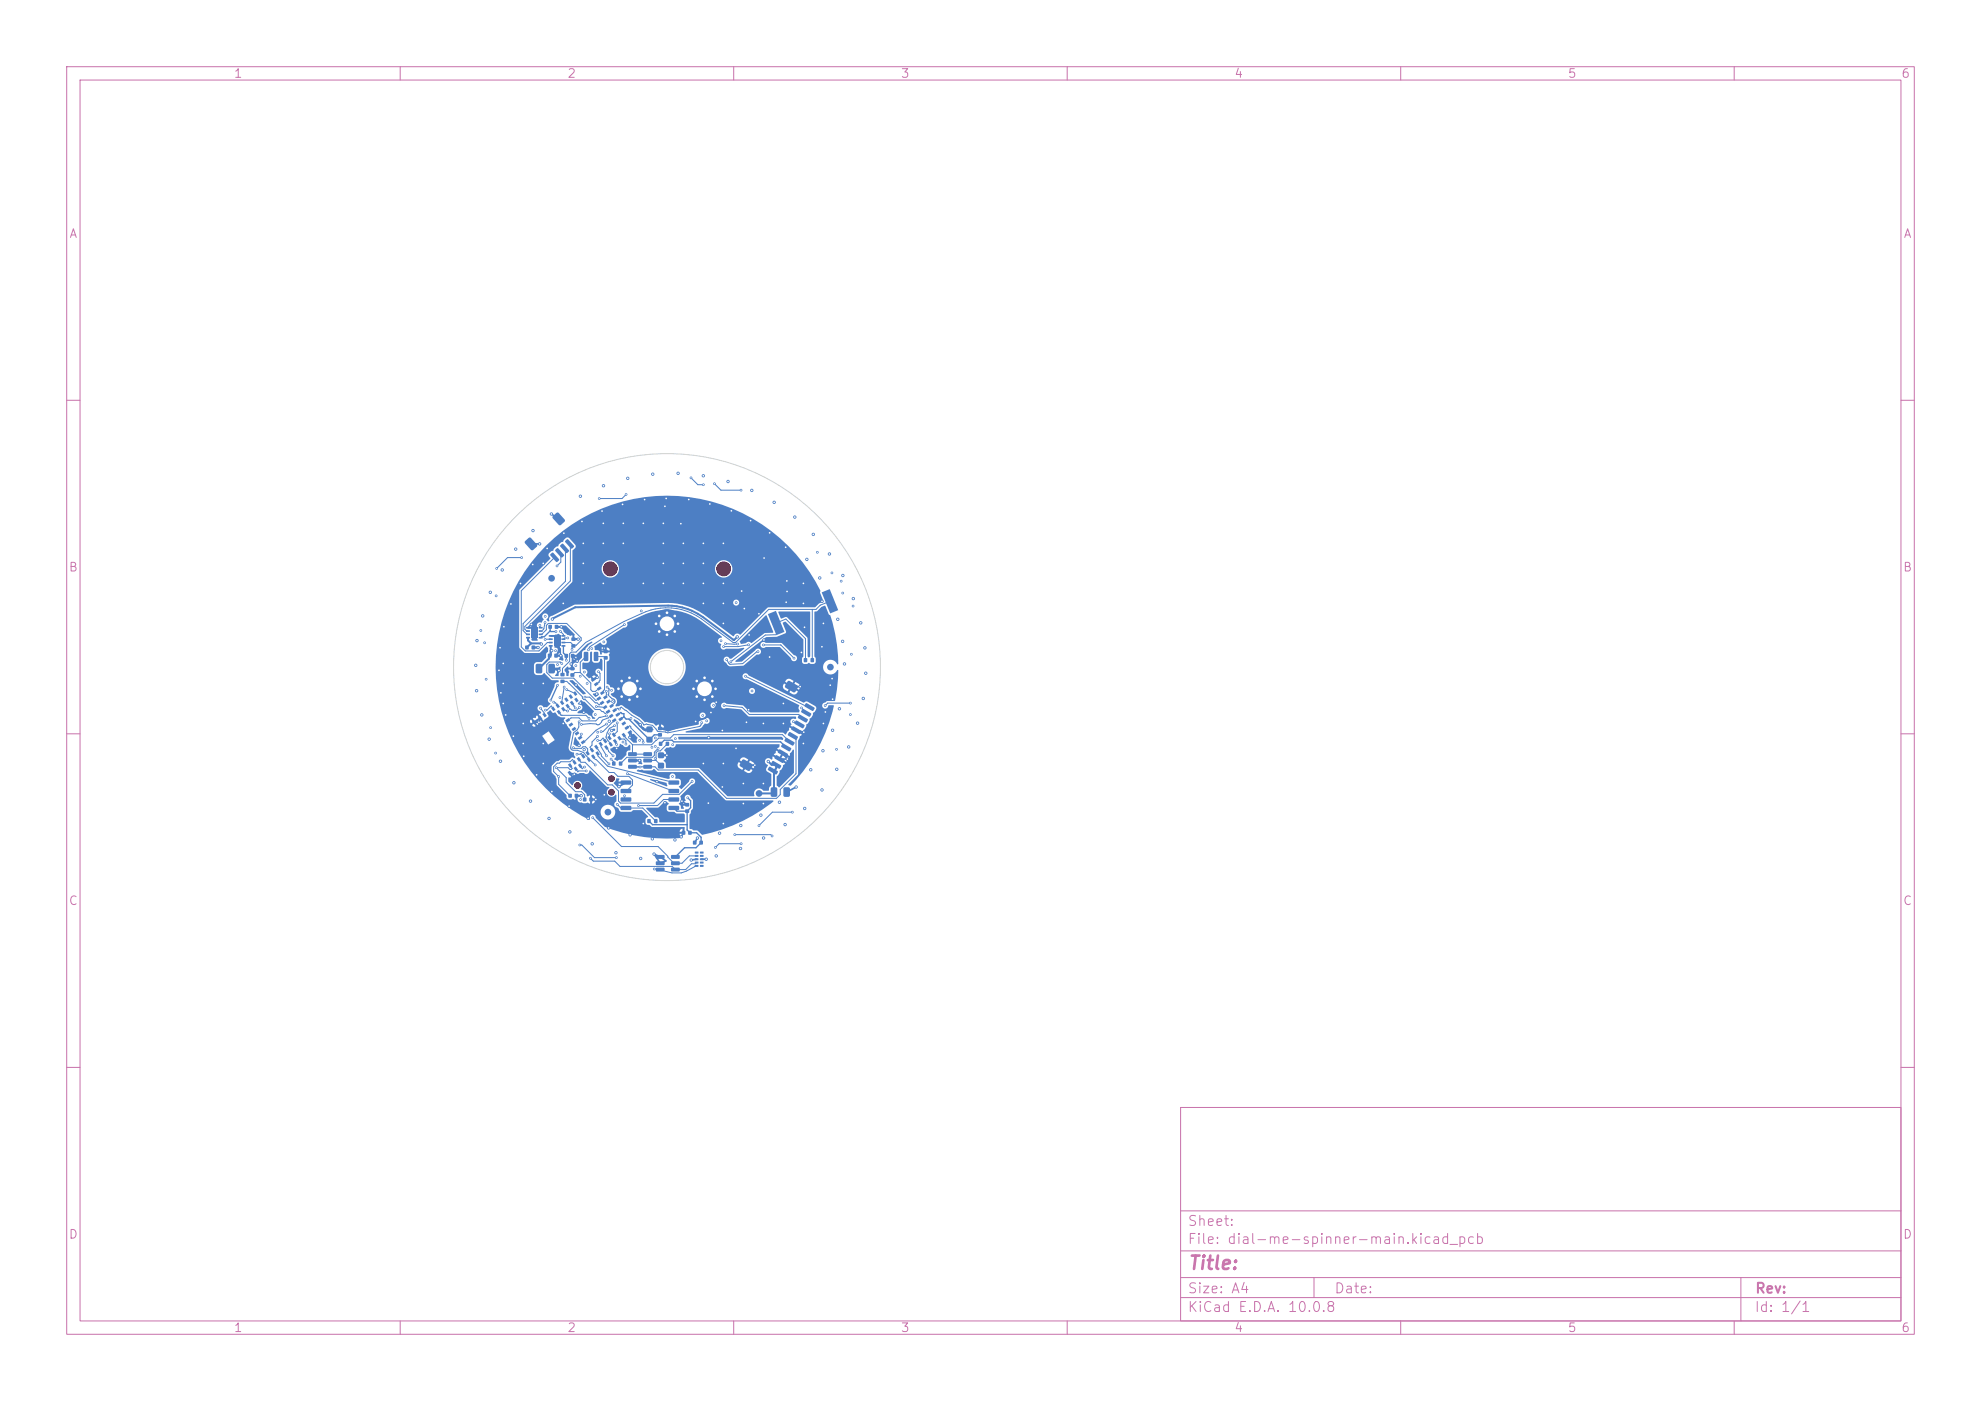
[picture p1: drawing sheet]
<svg xmlns="http://www.w3.org/2000/svg" width="297mm" height="210mm" viewBox="0 0 297 210" stroke-linecap="round" stroke-linejoin="round" font-family="sans-serif">
<defs><g id="words">
<text font-size="2" fill="#c872ab" x="178" y="190.8">Title:</text>
<g font-size="1.5" fill="#c872ab">
<text x="178" y="184.1">Sheet:</text>
<text x="178" y="186.8">File: dial-me-spinner-main.kicad_pcb</text>
<text x="178" y="197">KiCad E.D.A. 10.0.8</text>
<text x="178" y="194.2">Size: A4</text>
<text x="200" y="194.2">Date:</text>
<text x="263" y="197">Id: 1/1</text>
<text x="263" y="194.2">Rev:</text>
</g>
<g font-size="1.3" fill="#c872ab">
<text x="35" y="12">1</text>
<text x="85" y="12">2</text>
<text x="135" y="12">3</text>
<text x="185" y="12">4</text>
<text x="235" y="12">5</text>
<text x="285" y="12">6</text>
<text x="10.3" y="36">A</text>
<text x="285.3" y="36">A</text>
<text x="10.2" y="86">B</text>
<text x="285.2" y="86">B</text>
<text x="10.2" y="136">C</text>
<text x="285.2" y="136">C</text>
<text x="10.2" y="186">D</text>
<text x="285.2" y="186">D</text>
<text x="35" y="200">1</text>
<text x="85" y="200">2</text>
<text x="135" y="200">3</text>
<text x="185" y="200">4</text>
<text x="235" y="200">5</text>
<text x="285" y="200">6</text>
</g>
</g></defs>
<g fill="none" stroke="#c872ab" stroke-width=".15">
<path d="M10 10h277v190h-277zM12 12h273v186h-273zM60 10v2M110 10v2M160 10v2M210 10v2M260 10v2M10 60h2M285 60h2M10 110h2M285 110h2M10 160h2"/>
<path d="M177 166h108v32h-108zM285 160h2M60 198v2M110 198v2M160 198v2M177 194.5h108M177 191.5h108M177 187.5h108M177 181.5h108M197 191.5v3M210 198v2M260 198v2"/>
<path d="M261 191.5v6.5"/>
</g>
<g fill="#4d7fc4">
<path d="M97 110.5h.8v.8h-.8z"/>
<path d="M97 108.9h.8v.8h-.8z"/>
<path d="M82.2 93.7h.5v.5h-.5z"/>
<path d="M83.2 93.7h.5v.5h-.5z"/>
<path d="M94.2 114.7h1.2l.1 .5h-.2h-1l-.1-.1z"/>
<path d="M94.2 113.7h1.2l.1 .5-.2 .1h-1l-.1-.2z"/>
<path d="M94.2 112.8h1.2l.1 .5h-.2h-1l-.1-.1z"/>
<path d="M96.5 112.8h1.2l.1 .5h-.2h-1.1l-.1-.1z"/>
<path d="M96.5 113.7h1.2l.1 .5-.2 .1h-1.1l-.1-.2z"/>
<path d="M96.5 114.7h1.2l.1 .5h-.2h-1.1l-.1-.1z"/>
<path d="M84.7 98h.4v.6h-.4z"/>
<path d="M85.6 98h.5v.6h-.5z"/>
<path d="M103.9 126h.5v.6h-.5z"/>
<path d="M104.9 126h.5v.6h-.5z"/>
<path d="M98.7 114.4h.8v.8h-.8z"/>
<path d="M98.7 112.8h.8v.8h-.8z"/>
<path d="M78.8 96.8h.4v.5h-.4z"/>
<path d="M79.7 96.8h.5v.5h-.5z"/>
<path d="M78.9 95.5h.5l.1 .2h-.6z"/>
<path d="M78.9 95h.5l.1 .2h-.6z"/>
<path d="M78.9 94.5h.5l.1 .2h-.6z"/>
<path d="M78.9 94h.5l.1 .2h-.6z"/>
<path d="M80.8 94h.5l.1 .2h-.6z"/>
<path d="M80.8 94.5h.5l.1 .2h-.6z"/>
<path d="M80.8 95h.5l.1 .2h-.6z"/>
<path d="M80.8 95.5h.5l.1 .2h-.6z"/>
<path d="M79.7 94h.9v1.6h-.9z"/>
<path d="M98.4 130.1h1.2v.5l-.1 .1-1.1-.1-.1-.1z"/>
<path d="M98.4 129.1h1.2v.5l-.1 .1h-1.1l-.1-.1z"/>
<path d="M98.4 128.2h1.2v.5l-.1 .1-1.1-.1-.1-.1z"/>
<path d="M100.6 128.2h1.2l.1 .5-.1 .1-1.1-.1-.1-.1z"/>
<path d="M100.6 129.1h1.2l.1 .5-.1 .1h-1.1l-.1-.1z"/>
<path d="M100.6 130.1h1.2l.1 .5-.1 .1-1.1-.1-.1-.1z"/>
<path d="M93.1 120.8h1.5v.5l-.1 .1h-1.4l-.1-.1z"/>
<path d="M93.1 119.6l1.5-.1v.6l-.1 .1h-1.4l-.1-.2z"/>
<path d="M93.1 118.3h1.5v.5l-.1 .1h-1.4l-.1-.2z"/>
<path d="M93.1 117h1.5v.5l-.1 .1h-1.4l-.1-.1z"/>
<path d="M100.3 117h1.4l.1 .5-.1 .1h-1.4l-.1-.1z"/>
<path d="M100.3 118.3h1.4l.1 .5-.1 .1h-1.4l-.1-.2z"/>
<path d="M100.3 119.6l1.4-.1 .1 .6-.1 .1h-1.4l-.1-.2z"/>
<path d="M100.3 120.8h1.4l.1 .5-.1 .1h-1.4l-.1-.1z"/>
<path d="M104.2 129.7h.5v.2h-.5z"/>
<path d="M104.2 129.2h.5v.2h-.5z"/>
<path d="M104.2 128.7h.5v.2h-.5z"/>
<path d="M104.2 128.2h.5v.2h-.5z"/>
<path d="M104.2 127.7h.5v.2h-.5z"/>
<path d="M105 127.7h.4l.1 .2h-.5z"/>
<path d="M105 128.2h.4l.1 .2h-.5z"/>
<path d="M105 128.7h.4l.1 .2h-.5z"/>
<path d="M105 129.2h.4l.1 .2h-.5z"/>
<path d="M105 129.7h.4l.1 .2h-.5z"/>
<path d="M84.1 101.9h.5v.5h-.5z"/>
<path d="M84.1 100.9h.5v.4h-.5z"/>
<path d="M80.4 99.6l.7-.1 .2 .1v1.1l-.1 .2h-.6l-.3-.1z"/>
<path d="M82.3 99.6l.7-.1 .2 .1v1.1l-.1 .2h-.6l-.3-.1z"/>
<path d="M85.2 119h.5v.6h-.5z"/>
<path d="M86.2 119h.5v.6h-.5z"/>
<path d="M115.1 92.1l1.2-.5 1.3 3.1-1.2 .5z"/>
<path d="M123.2 88.8l1.2-.5 1.3 3.2-1.2 .4z"/>
<path d="M87.6 97.8l.4-.1 .2 .1v1.1l-.1 .2h-.4l-.2-.1z"/>
<path d="M89.1 97.8l.4-.1 .2 .1v1.1l-.1 .2h-.4l-.2-.1z"/>
<path d="M120.5 98.7h.5v.5h-.5z"/>
<path d="M121.6 98.7h.4v.5h-.4z"/>
<path d="M102.8 121.4h.5v.4h-.5z"/>
<path d="M102.8 120.4h.5v.5h-.5z"/>
<path d="M91.8 114.2h.5v.5h-.5z"/>
<path d="M92.8 114.2h.5v.5h-.5z"/>
<path d="M82.5 83.1l.4-.3 .9 1v.2l-.4 .2-.9-.9z"/>
<path d="M83.3 82.4l.4-.2 .8 .9 .1 .2-.5 .3-.8-1z"/>
<path d="M84 81.7l.4-.2 .9 1v.1l-.4 .3-.9-1z"/>
<path d="M84.8 81.1l.3-.3 .9 1 .1 .2-.5 .2-.9-.9z"/>
<path d="M78.7 81.1l.6-.5h.2l1 1v.3l-.6 .5-.2 .1-1-1.1z"/>
<path d="M82.9 77.3l.5-.4 .3-.1 .9 1.1 .1 .2-.6 .6h-.3l-.9-1z"/>
<path d="M82.3 96.7h.5l.1 .2h-.6z"/>
<path d="M82.3 96.2h.5l.1 .2h-.6z"/>
<path d="M82.3 95.7h.5l.1 .2h-.6z"/>
<path d="M82.3 95.2h.5l.1 .2h-.6z"/>
<path d="M84.2 95.2h.5l.1 .2h-.6z"/>
<path d="M84.2 95.7h.5l.1 .2h-.6z"/>
<path d="M84.2 96.2h.5l.1 .2h-.6z"/>
<path d="M84.2 96.7h.5l.1 .2h-.6z"/>
<path d="M83.1 95.3h.9v1.6h-.9z"/>
<path d="M82.2 98h.4v.6h-.4z"/>
<path d="M83.1 98h.5v.6h-.5z"/>
<path d="M85.7 96.6h.5v.5h-.5z"/>
<path d="M85.7 95.6h.5v.4h-.5z"/>
<path d="M85.5 100.9h.6v.5h-.6z"/>
<path d="M85.5 100h.6v.5h-.6z"/>
<path d="M115.6 118.1l.7-.1 .2 .2v1l-.1 .2-.6 .1-.2-.2z"/>
<path d="M117.5 118.1l.7-.1 .2 .2v1l-.1 .2-.6 .1-.2-.2z"/>
<path d="M98.7 109.9h.5v.5h-.5z"/>
<path d="M98.7 109h.5v.4h-.5z"/>
<path d="M97.1 122.8h.4v.6h-.4z"/>
<path d="M98.1 122.8h.4v.6h-.4z"/>
<path d="M102.2 124.6h.5v.5h-.5z"/>
<path d="M103.2 124.6h.5v.5h-.5z"/>
<path d="M98.8 111.2h.5v.6h-.5z"/>
<path d="M99.8 111.2h.5v.6h-.5z"/>
<path d="M87.4 119.6h.5v.5h-.5z"/>
<path d="M88.4 119.6h.5v.5h-.5z"/>
<path d="M79.8 108.1l.3-.2 .3 .5-.3 .2z"/>
<path d="M80.7 107.5l.3-.2 .3 .5-.3 .2z"/>
<path d="M81.3 107l.3-.2 .4 .5-.3 .2z"/>
<path d="M82.6 106.1l.3-.2 .4 .5-.3 .2z"/>
<path d="M83.5 106.6l.3-.2 .3 .5-.3 .2z"/>
<path d="M83.3 105.7l.3-.3 .3 .5-.3 .3z"/>
<path d="M84.1 106.2l.3-.3 .4 .5-.3 .3z"/>
<path d="M83.9 105.2l.4-.2 .3 .5-.3 .2z"/>
<path d="M84.8 105.7l.3-.2 .3 .5-.3 .2z"/>
<path d="M84.6 104.7l.3-.2 .4 .5-.4 .2z"/>
<path d="M85.4 105.3l.4-.3 .3 .5-.3 .2z"/>
<path d="M85.2 104.3l.4-.2 .3 .5-.3 .2z"/>
<path d="M86.1 104.8l.3-.2 .4 .5-.4 .2z"/>
<path d="M85.9 103.8l.3-.2 .4 .5-.4 .2z"/>
<path d="M88.6 101.9l.5-.3 .2 .3-.5 .3z"/>
<path d="M89 102.6l.5-.4 .3 .3-.5 .4z"/>
<path d="M89.5 103.2l.5-.3 .2 .3-.5 .3z"/>
<path d="M89.9 103.9l.5-.4 .3 .3-.5 .4z"/>
<path d="M89.4 104.7l.5-.3 .3 .3-.5 .3z"/>
<path d="M90.4 104.5l.5-.3 .2 .3-.5 .3z"/>
<path d="M89.9 105.4l.5-.4 .2 .3-.5 .4z"/>
<path d="M90.9 105.2l.5-.4 .2 .4-.5 .3z"/>
<path d="M90.4 106l.5-.3 .2 .3-.5 .3z"/>
<path d="M91.3 105.8l.5-.3 .2 .3-.4 .4z"/>
<path d="M90.8 106.7l.5-.4 .2 .4-.5 .3z"/>
<path d="M91.8 106.5l.5-.4 .2 .4-.5 .3z"/>
<path d="M91.3 107.3l.5-.3 .2 .3-.5 .4z"/>
<path d="M92.2 107.1l.5-.3 .3 .3-.5 .4z"/>
<path d="M91.7 108l.5-.4 .3 .4-.5 .3z"/>
<path d="M92.7 107.8l.5-.3 .2 .3-.5 .3z"/>
<path d="M93.2 108.5l.5-.4 .2 .3-.5 .4z"/>
<path d="M93.6 109.1l.5-.3 .2 .3-.5 .3z"/>
<path d="M94.1 109.8l.5-.4 .2 .3-.5 .4z"/>
<path d="M93.2 110.1l.3-.3 .4 .5-.4 .3z"/>
<path d="M92.5 110.5l.4-.2 .3 .5-.3 .2z"/>
<path d="M91.7 110l.3-.2 .4 .5-.4 .2z"/>
<path d="M91.9 111l.3-.2 .4 .5-.4 .2z"/>
<path d="M91 110.5l.4-.2 .3 .4-.3 .3z"/>
<path d="M91.2 111.5l.4-.3 .3 .5-.3 .2z"/>
<path d="M90.4 110.9l.3-.2 .4 .5-.4 .2z"/>
<path d="M90.6 111.9l.3-.2 .3 .5-.3 .2z"/>
<path d="M89.7 111.4l.4-.2 .3 .5-.3 .2z"/>
<path d="M89.1 111.9l.3-.3 .3 .5-.3 .3z"/>
<path d="M89.3 112.8l.3-.2 .3 .5-.3 .2z"/>
<path d="M88.4 112.3l.3-.2 .4 .5-.3 .2z"/>
<path d="M88.6 113.3l.3-.2 .4 .4-.3 .3z"/>
<path d="M87.8 112.8l.3-.3 .3 .5-.3 .3z"/>
<path d="M88 113.7l.3-.2 .3 .5-.3 .2z"/>
<path d="M87.1 113.2l.3-.2 .4 .5-.3 .2z"/>
<path d="M86.5 113.7l.3-.2 .3 .5-.3 .2z"/>
<path d="M86.6 114.7l.4-.3 .3 .5-.3 .3z"/>
<path d="M85.8 114.2l.3-.3 .4 .5-.4 .2z"/>
<path d="M86 115.1l.3-.2 .4 .5-.4 .2z"/>
<path d="M85.1 114.6l.4-.2 .3 .5-.3 .2z"/>
<path d="M85.1 115.8l.3-.3 .4 .5-.4 .2z"/>
<path d="M84.8 108l.5-.4 .2 .4-.5 .3z"/>
<path d="M85.2 108.6l.5-.3 .3 .3-.5 .4z"/>
<path d="M85.7 109.3l.5-.4 .2 .4-.5 .3z"/>
<path d="M86.1 109.9l.5-.3 .3 .3-.5 .4z"/>
<path d="M86.6 110.6l.5-.3 .2 .3-.5 .3z"/>
<path d="M87.1 111.3l.5-.4 .2 .3-.5 .4z"/>
<path d="M115.3 115l.2-.1 1.1 .7-.2 .5h-.1l-1.2-.7z"/>
<path d="M115.8 114.1h.2l1.1 .6-.2 .5h-.1l-1.2-.6z"/>
<path d="M116.3 113.2h.2l1.1 .7-.2 .4-.1 .1-1.2-.7z"/>
<path d="M116.8 112.4l.2-.1 1.1 .7-.2 .5h-.1l-1.2-.7z"/>
<path d="M117.3 111.5h.2l1.1 .6-.2 .5h-.1l-1.2-.6z"/>
<path d="M117.8 110.6h.2l1.1 .7-.2 .4-.1 .1-1.2-.7z"/>
<path d="M118.3 109.8l.2-.1 1.1 .7-.2 .5h-.1l-1.2-.7z"/>
<path d="M118.8 108.9h.2l1.1 .6-.2 .5h-.1l-1.2-.6z"/>
<path d="M119.3 108h.2l1.1 .7-.2 .4-.1 .1-1.2-.7z"/>
<path d="M119.8 107.2l.2-.1 1.1 .7-.2 .5h-.1l-1.2-.7z"/>
<path d="M120.3 106.3h.2l1.1 .6-.2 .5h-.1l-1.2-.6z"/>
<path d="M120.8 105.4h.2l1.1 .7-.2 .4-.1 .1-1.2-.7z"/>
<path d="M111.3 113.9h.3l1.2 .7v.2l-.4 .7h-.3l-1.2-.7v-.2z"/>
<path d="M118.1 102.1h.3l1.2 .7v.3l-.4 .6-.3 .1-1.2-.7v-.3z"/>
<path d="M90.5 98.4h.6v.4h-.6z"/>
<path d="M90.5 97.4h.6v.5h-.6z"/>
<circle cx="104" cy="103.2" r=".35"/>
<circle cx="104.5" cy="102.1" r=".35"/>
<circle cx="104.5" cy="104.4" r=".35"/>
<circle cx="105.6" cy="101.6" r=".35"/>
<circle cx="105.6" cy="103.2" r="2.2"/>
<circle cx="105.6" cy="104.9" r=".35"/>
<circle cx="106.8" cy="102.1" r=".35"/>
<circle cx="106.8" cy="104.4" r=".35"/>
<circle cx="107.3" cy="103.2" r=".35"/>
<circle cx="92.7" cy="103.2" r=".35"/>
<circle cx="93.2" cy="102.1" r=".35"/>
<circle cx="93.2" cy="104.4" r=".35"/>
<circle cx="94.4" cy="101.6" r=".35"/>
<circle cx="94.4" cy="103.2" r="2.2"/>
<circle cx="94.4" cy="104.9" r=".35"/>
<circle cx="95.5" cy="102.1" r=".35"/>
<circle cx="95.5" cy="104.4" r=".35"/>
<circle cx="96" cy="103.2" r=".35"/>
<circle cx="98.4" cy="93.5" r=".35"/>
<circle cx="98.8" cy="92.3" r=".35"/>
<circle cx="98.8" cy="94.7" r=".35"/>
<circle cx="100" cy="91.8" r=".35"/>
<circle cx="100" cy="93.5" r="2.2"/>
<circle cx="100" cy="95.1" r=".35"/>
<circle cx="101.2" cy="92.3" r=".35"/>
<circle cx="101.2" cy="94.7" r=".35"/>
<circle cx="101.7" cy="93.5" r=".35"/>
<circle cx="113.8" cy="118.9" r=".5"/>
<circle cx="82.7" cy="86.7" r=".5"/>
<circle cx="91.1" cy="121.7" r=".5"/>
<circle cx="124.5" cy="100" r=".5"/>
<circle cx="86.3" cy="106.1" r=".2"/>
<circle cx="102.2" cy="120.1" r=".25"/>
<circle cx="80.7" cy="97.1" r=".25"/>
<circle cx="111.4" cy="120.4" r=".25"/>
<circle cx="118" cy="113.8" r=".25"/>
<circle cx="87.1" cy="119.3" r=".25"/>
<circle cx="91.3" cy="108.1" r=".25"/>
<circle cx="119.4" cy="118" r=".25"/>
<circle cx="80.9" cy="81.5" r=".25"/>
<circle cx="123.4" cy="108.5" r=".25"/>
<circle cx="117.7" cy="123.6" r=".25"/>
<circle cx="77.3" cy="82.3" r=".25"/>
<circle cx="86.8" cy="111.7" r=".25"/>
<circle cx="112.2" cy="106.4" r=".25"/>
<circle cx="75.4" cy="105.4" r=".25"/>
<circle cx="87.4" cy="87.4" r=".25"/>
<circle cx="88.2" cy="122.7" r=".25"/>
<circle cx="89.3" cy="119.8" r=".25"/>
<circle cx="87.5" cy="106.8" r=".25"/>
<circle cx="73.5" cy="88.8" r=".25"/>
<circle cx="75" cy="114.1" r=".25"/>
<circle cx="108.4" cy="123.4" r=".25"/>
<circle cx="129" cy="93.4" r=".25"/>
<circle cx="96.5" cy="123.4" r=".25"/>
<circle cx="101.2" cy="125.9" r=".25"/>
<circle cx="123.2" cy="90.1" r=".25"/>
<circle cx="111.2" cy="88.6" r=".25"/>
<circle cx="109.2" cy="72.2" r=".25"/>
<circle cx="91.2" cy="124.1" r=".25"/>
<circle cx="96" cy="108.6" r=".25"/>
<circle cx="120.2" cy="97.8" r=".25"/>
<circle cx="96.4" cy="78.5" r=".25"/>
<circle cx="78" cy="87.5" r=".25"/>
<circle cx="126.6" cy="99.5" r=".25"/>
<circle cx="75.4" cy="99.4" r=".25"/>
<circle cx="80.8" cy="108.3" r=".25"/>
<circle cx="87.6" cy="112.4" r=".25"/>
<circle cx="79.5" cy="120.1" r=".25"/>
<circle cx="99.4" cy="84.5" r=".25"/>
<circle cx="114.4" cy="108.5" r=".25"/>
<circle cx="108.4" cy="114.4" r=".25"/>
<circle cx="114.1" cy="122.2" r=".25"/>
<circle cx="78.5" cy="102.4" r=".25"/>
<circle cx="118" cy="87.1" r=".25"/>
<circle cx="98.1" cy="128" r=".25"/>
<circle cx="123.4" cy="93.4" r=".25"/>
<circle cx="114.5" cy="125.6" r=".25"/>
<circle cx="109.7" cy="76.6" r=".25"/>
<circle cx="124.5" cy="102.7" r=".25"/>
<circle cx="90.4" cy="81.4" r=".25"/>
<circle cx="114.4" cy="120.4" r=".25"/>
<circle cx="99.4" cy="78.5" r=".25"/>
<circle cx="111.6" cy="91.2" r=".25"/>
<circle cx="111.9" cy="108.3" r=".25"/>
<circle cx="124.8" cy="104.8" r=".25"/>
<circle cx="112.5" cy="78" r=".25"/>
<circle cx="121.5" cy="115.4" r=".25"/>
<circle cx="94.4" cy="110.6" r=".25"/>
<circle cx="84.1" cy="98.3" r=".25"/>
<circle cx="123.2" cy="96.9" r=".25"/>
<circle cx="123.4" cy="112.5" r=".25"/>
<circle cx="106.4" cy="75.5" r=".25"/>
<circle cx="123.2" cy="118.4" r=".25"/>
<circle cx="102.1" cy="125.4" r=".25"/>
<circle cx="106.2" cy="120.4" r=".25"/>
<circle cx="123.7" cy="106.7" r=".25"/>
<circle cx="124.8" cy="109.5" r=".25"/>
<circle cx="118" cy="88.7" r=".25"/>
<circle cx="115.4" cy="98.5" r=".25"/>
<circle cx="91.7" cy="109.5" r=".25"/>
<circle cx="82" cy="82.2" r=".25"/>
<circle cx="85.3" cy="120.8" r=".25"/>
<circle cx="82.7" cy="77" r=".25"/>
<circle cx="90.3" cy="76.6" r=".25"/>
<circle cx="103.3" cy="74.9" r=".25"/>
<circle cx="99.4" cy="81.5" r=".25"/>
<circle cx="106.2" cy="110.5" r=".25"/>
<circle cx="78.5" cy="113.4" r=".25"/>
<circle cx="115.4" cy="79.9" r=".25"/>
<circle cx="84.5" cy="108.4" r=".25"/>
<circle cx="111.1" cy="123.7" r=".25"/>
<circle cx="106.6" cy="106.8" r=".25"/>
<circle cx="79.9" cy="84.6" r=".25"/>
<circle cx="114.4" cy="117.4" r=".25"/>
<circle cx="86.5" cy="99.1" r=".25"/>
<circle cx="105.4" cy="114.4" r=".25"/>
<circle cx="120.4" cy="111.4" r=".25"/>
<circle cx="129.4" cy="104.7" r=".25"/>
<circle cx="107.9" cy="124.9" r=".25"/>
<circle cx="78.5" cy="108.4" r=".25"/>
<circle cx="111.4" cy="117.4" r=".25"/>
<circle cx="92.8" cy="117.9" r=".25"/>
<circle cx="99.7" cy="120.3" r=".25"/>
<circle cx="73.3" cy="110.8" r=".25"/>
<circle cx="107.4" cy="105.3" r=".25"/>
<circle cx="121.9" cy="80.1" r=".25"/>
<circle cx="114.6" cy="83.7" r=".25"/>
<circle cx="104.6" cy="125.6" r=".25"/>
<circle cx="124.8" cy="101.7" r=".25"/>
<circle cx="107.4" cy="128.3" r=".25"/>
<circle cx="117.4" cy="105.5" r=".25"/>
<circle cx="125.5" cy="115.3" r=".25"/>
<circle cx="81.5" cy="111.4" r=".25"/>
<circle cx="97.9" cy="71.1" r=".25"/>
<circle cx="71.3" cy="99.7" r=".25"/>
<circle cx="88.8" cy="126.5" r=".25"/>
<circle cx="96.4" cy="87.4" r=".25"/>
<circle cx="85.6" cy="99.5" r=".25"/>
<circle cx="90.4" cy="87.4" r=".25"/>
<circle cx="112.7" cy="73.5" r=".25"/>
<circle cx="103.6" cy="128.9" r=".25"/>
<circle cx="117.9" cy="90.3" r=".25"/>
<circle cx="108.4" cy="87.5" r=".25"/>
<circle cx="96.6" cy="74.9" r=".25"/>
<circle cx="81.4" cy="84.4" r=".25"/>
<circle cx="97.8" cy="125.7" r=".25"/>
<circle cx="87" cy="105.4" r=".25"/>
<circle cx="75.4" cy="102.4" r=".25"/>
<circle cx="87.2" cy="78.2" r=".25"/>
<circle cx="117.8" cy="82" r=".25"/>
<circle cx="116.1" cy="75.3" r=".25"/>
<circle cx="84.5" cy="79.9" r=".25"/>
<circle cx="82.3" cy="122.7" r=".25"/>
<circle cx="81.5" cy="114.4" r=".25"/>
<circle cx="117.4" cy="108.5" r=".25"/>
<circle cx="120" cy="102.9" r=".25"/>
<circle cx="90.5" cy="72.8" r=".25"/>
<circle cx="122.9" cy="86.6" r=".25"/>
<circle cx="84.4" cy="90.4" r=".25"/>
<circle cx="75.8" cy="107.2" r=".25"/>
<circle cx="108.3" cy="109.5" r=".25"/>
<circle cx="108.4" cy="81.5" r=".25"/>
<circle cx="79.9" cy="79.5" r=".25"/>
<circle cx="77" cy="110.4" r=".25"/>
<circle cx="93.3" cy="75.6" r=".25"/>
<circle cx="82.7" cy="118.7" r=".25"/>
<circle cx="72.4" cy="92.3" r=".25"/>
<circle cx="86.4" cy="102.7" r=".25"/>
<circle cx="102.4" cy="81.5" r=".25"/>
<circle cx="76.6" cy="90.5" r=".25"/>
<circle cx="75.1" cy="103.9" r=".25"/>
<circle cx="121" cy="83.9" r=".25"/>
<circle cx="89.5" cy="101.5" r=".25"/>
<circle cx="120.5" cy="109.8" r=".25"/>
<circle cx="72.2" cy="107.2" r=".25"/>
<circle cx="102.4" cy="87.5" r=".25"/>
<circle cx="104.3" cy="108.1" r=".25"/>
<circle cx="105.4" cy="84.5" r=".25"/>
<circle cx="102.1" cy="78.5" r=".25"/>
<circle cx="108.4" cy="93.4" r=".25"/>
<circle cx="87" cy="74.4" r=".25"/>
<circle cx="93.4" cy="78.4" r=".25"/>
<circle cx="116.9" cy="120.3" r=".25"/>
<circle cx="95.9" cy="114" r=".25"/>
<circle cx="78.5" cy="99.4" r=".25"/>
<circle cx="100" cy="113.2" r=".25"/>
<circle cx="113.2" cy="114.7" r=".25"/>
<circle cx="105.4" cy="90.4" r=".25"/>
<circle cx="120.6" cy="94" r=".25"/>
<circle cx="92.3" cy="127.8" r=".25"/>
<circle cx="126.3" cy="96.1" r=".25"/>
<circle cx="127.2" cy="112" r=".25"/>
<circle cx="84.1" cy="94" r=".25"/>
<circle cx="87.4" cy="81.4" r=".25"/>
<circle cx="128.6" cy="108.4" r=".25"/>
<circle cx="85.4" cy="124.7" r=".25"/>
<circle cx="87.4" cy="84.4" r=".25"/>
<circle cx="105.4" cy="81.5" r=".25"/>
<circle cx="125.9" cy="106.2" r=".25"/>
<circle cx="99.4" cy="87.4" r=".25"/>
<circle cx="108.4" cy="90.5" r=".25"/>
<circle cx="75" cy="97.1" r=".25"/>
<circle cx="92.4" cy="112.2" r=".25"/>
<circle cx="105.9" cy="128.8" r=".25"/>
<circle cx="89.5" cy="104" r=".25"/>
<circle cx="114.5" cy="95.9" r=".25"/>
<circle cx="119.2" cy="77.5" r=".25"/>
<circle cx="105.4" cy="87.4" r=".25"/>
<circle cx="90.3" cy="97.1" r=".25"/>
<circle cx="98.5" cy="117.2" r=".25"/>
<circle cx="120.4" cy="87.5" r=".25"/>
<circle cx="80.5" cy="116.1" r=".25"/>
<circle cx="125.6" cy="92.8" r=".25"/>
<circle cx="86.7" cy="95.8" r=".25"/>
<circle cx="86.1" cy="116.1" r=".25"/>
<circle cx="110.4" cy="112.2" r=".25"/>
<circle cx="99.7" cy="75.9" r=".25"/>
<circle cx="127.9" cy="89.7" r=".25"/>
<circle cx="78.5" cy="105.4" r=".25"/>
<circle cx="126.4" cy="86.3" r=".25"/>
<circle cx="124.4" cy="83" r=".25"/>
<circle cx="79.7" cy="93.6" r=".25"/>
<circle cx="71.5" cy="96" r=".25"/>
<circle cx="71.5" cy="103.5" r=".25"/>
<circle cx="113.8" cy="92" r=".25"/>
<circle cx="74.8" cy="100.5" r=".25"/>
<circle cx="90.6" cy="119.1" r=".25"/>
<circle cx="111" cy="127.2" r=".25"/>
<circle cx="83.8" cy="100.5" r=".25"/>
<circle cx="75.3" cy="85.4" r=".25"/>
<circle cx="94.1" cy="71.7" r=".25"/>
<circle cx="108.3" cy="118" r=".25"/>
<circle cx="120.4" cy="90.5" r=".25"/>
<circle cx="99.9" cy="74.7" r=".25"/>
<circle cx="112.3" cy="95.2" r=".25"/>
<circle cx="81.5" cy="102.4" r=".25"/>
<circle cx="101.7" cy="70.9" r=".25"/>
<circle cx="78.5" cy="111.4" r=".25"/>
<circle cx="90.4" cy="78.4" r=".25"/>
<circle cx="94.5" cy="125.1" r=".25"/>
<circle cx="129.8" cy="100.9" r=".25"/>
<circle cx="75.5" cy="93.9" r=".25"/>
<circle cx="120.6" cy="121.2" r=".25"/>
<circle cx="93.4" cy="81.4" r=".25"/>
<circle cx="102.4" cy="84.5" r=".25"/>
<circle cx="96.1" cy="128.7" r=".25"/>
<circle cx="105.4" cy="71.3" r=".25"/>
<circle cx="77" cy="117.3" r=".25"/>
<circle cx="129.7" cy="97.1" r=".25"/>
<circle cx="82.8" cy="92.8" r=".25"/>
<circle cx="81.2" cy="96.5" r=".25"/>
<circle cx="82.7" cy="97.5" r=".25"/>
<circle cx="110.5" cy="95.5" r=".25"/>
<circle cx="115.2" cy="114.1" r=".25"/>
<circle cx="83.6" cy="102.7" r=".2"/>
<circle cx="84.9" cy="99" r=".2"/>
<circle cx="82.6" cy="104.9" r=".2"/>
<circle cx="83.4" cy="94.7" r=".2"/>
<circle cx="94.6" cy="107.7" r=".2"/>
<circle cx="87" cy="119.8" r=".2"/>
<circle cx="103.1" cy="119.6" r=".2"/>
<circle cx="72.9" cy="101.8" r=".2"/>
<circle cx="72.7" cy="96.4" r=".2"/>
<circle cx="118.9" cy="108.2" r=".2"/>
<circle cx="91" cy="103" r=".2"/>
<circle cx="96.1" cy="91.6" r=".2"/>
<circle cx="112.7" cy="103.6" r=".2"/>
<circle cx="87" cy="101.4" r=".2"/>
<circle cx="107" cy="105.7" r=".2"/>
<circle cx="105.4" cy="107.3" r=".2"/>
<circle cx="92.8" cy="106.3" r=".2"/>
<circle cx="108.6" cy="105.8" r=".2"/>
<circle cx="105.2" cy="108.3" r=".2"/>
<circle cx="85" cy="103.4" r=".2"/>
<circle cx="86.3" cy="99.8" r=".2"/>
<circle cx="88.3" cy="107.7" r=".2"/>
<circle cx="88" cy="102.5" r=".2"/>
<circle cx="118.8" cy="121.7" r=".2"/>
<circle cx="113.8" cy="123.8" r=".2"/>
<circle cx="110.2" cy="125.1" r=".2"/>
<circle cx="115.8" cy="125.3" r=".2"/>
<circle cx="73.6" cy="109.1" r=".2"/>
<circle cx="74.3" cy="112.9" r=".2"/>
<circle cx="100.8" cy="116.4" r=".2"/>
<circle cx="93.4" cy="111.2" r=".2"/>
<circle cx="124.7" cy="85.9" r=".2"/>
<circle cx="122.5" cy="82.8" r=".2"/>
<circle cx="126.1" cy="87.1" r=".2"/>
<circle cx="126.3" cy="88.9" r=".2"/>
<circle cx="83" cy="105.3" r=".2"/>
<circle cx="90.9" cy="103.6" r=".2"/>
<circle cx="86.9" cy="126.7" r=".2"/>
<circle cx="92.4" cy="128.6" r=".2"/>
<circle cx="127.9" cy="90.8" r=".2"/>
<circle cx="127.6" cy="98.1" r=".2"/>
<circle cx="87.6" cy="115" r=".2"/>
<circle cx="89.6" cy="111" r=".2"/>
<circle cx="87.9" cy="115.6" r=".2"/>
<circle cx="86" cy="112.1" r=".2"/>
<circle cx="81.7" cy="92.4" r=".2"/>
<circle cx="110.6" cy="96.5" r=".2"/>
<circle cx="108.8" cy="96.5" r=".2"/>
<circle cx="87.2" cy="110" r=".2"/>
<circle cx="120.2" cy="106.1" r=".2"/>
<circle cx="88.7" cy="97.2" r=".2"/>
<circle cx="89.6" cy="109.8" r=".2"/>
<circle cx="127.5" cy="105.4" r=".2"/>
<circle cx="123.7" cy="105.8" r=".2"/>
<circle cx="86.8" cy="108.2" r=".2"/>
<circle cx="98.1" cy="130.3" r=".2"/>
<circle cx="89.2" cy="114.7" r=".2"/>
<circle cx="74.4" cy="89.3" r=".2"/>
<circle cx="72.1" cy="94.5" r=".2"/>
<circle cx="91.7" cy="103.5" r=".2"/>
<circle cx="112.2" cy="96.7" r=".2"/>
<circle cx="114.5" cy="96.7" r=".2"/>
<circle cx="119" cy="98.7" r=".2"/>
<circle cx="108.5" cy="96.9" r=".2"/>
<circle cx="74.5" cy="85.2" r=".2"/>
<circle cx="78.2" cy="83.6" r=".2"/>
<circle cx="90.9" cy="107.3" r=".2"/>
<circle cx="108.9" cy="98.9" r=".2"/>
<circle cx="113.6" cy="97.7" r=".2"/>
<circle cx="106" cy="108.1" r=".2"/>
<circle cx="100.8" cy="111.6" r=".2"/>
<circle cx="98.2" cy="110.6" r=".2"/>
<circle cx="92.5" cy="108.4" r=".2"/>
<circle cx="95.9" cy="111" r=".2"/>
<circle cx="92.4" cy="111.6" r=".2"/>
<circle cx="92.1" cy="108.8" r=".2"/>
<circle cx="97.7" cy="112" r=".2"/>
<circle cx="101.3" cy="110.7" r=".2"/>
<circle cx="91.4" cy="110" r=".2"/>
<circle cx="90.9" cy="108.5" r=".2"/>
<circle cx="98.2" cy="111.9" r=".2"/>
<circle cx="85.1" cy="106.6" r=".2"/>
<circle cx="88.2" cy="97.4" r=".2"/>
<circle cx="93.6" cy="93.6" r=".2"/>
<circle cx="111.1" cy="126.5" r=".2"/>
<circle cx="107.2" cy="127" r=".2"/>
<circle cx="103.8" cy="117.1" r=".2"/>
<circle cx="110.4" cy="90.3" r=".2"/>
<circle cx="111.1" cy="73.5" r=".2"/>
<circle cx="107.1" cy="72.5" r=".2"/>
<circle cx="89.8" cy="74.7" r=".2"/>
<circle cx="93.9" cy="74.1" r=".2"/>
<circle cx="86.5" cy="113.1" r=".2"/>
<circle cx="88.5" cy="128.7" r=".2"/>
<circle cx="87.6" cy="100.7" r=".2"/>
<circle cx="81.8" cy="106.4" r=".2"/>
<circle cx="105.5" cy="72.7" r=".2"/>
<circle cx="103.6" cy="71.6" r=".2"/>
<circle cx="91.8" cy="105.2" r=".2"/>
<circle cx="127.5" cy="107.1" r=".2"/>
<circle cx="125.4" cy="112.3" r=".2"/>
<circle cx="81" cy="106.2" r=".2"/>
<circle cx="111.8" cy="101.4" r=".2"/>
<circle cx="90.5" cy="96.2" r=".2"/>
<circle cx="108.1" cy="96" r=".2"/>
<circle cx="86.9" cy="106" r=".2"/>
<circle cx="89.7" cy="100.7" r=".2"/>
<circle cx="88.9" cy="122.6" r=".2"/>
<circle cx="83.8" cy="116.4" r=".2"/>
<circle cx="83.4" cy="115.1" r=".2"/>
<circle cx="93.8" cy="111.5" r=".2"/>
<circle cx="96" cy="115" r=".2"/>
<circle cx="98.2" cy="113.7" r=".2"/>
<circle cx="96.4" cy="111.3" r=".2"/>
<circle cx="87.2" cy="108.6" r=".2"/>
<circle cx="80.9" cy="93.7" r=".2"/>
<circle cx="89.4" cy="105.9" r=".2"/>
<circle cx="83.3" cy="97.5" r=".2"/>
<circle cx="83.9" cy="104.6" r=".2"/>
<circle cx="83.6" cy="99.6" r=".2"/>
<circle cx="89.2" cy="107.1" r=".2"/>
<circle cx="81.7" cy="93.3" r=".2"/>
<circle cx="84.6" cy="103" r=".2"/>
<circle cx="85.8" cy="97.3" r=".2"/>
<circle cx="91.9" cy="113.3" r=".2"/>
<circle cx="92.5" cy="120.6" r=".2"/>
<circle cx="91.3" cy="114.5" r=".2"/>
<circle cx="93.6" cy="119.3" r=".2"/>
<circle cx="90.9" cy="113.3" r=".2"/>
<circle cx="94.1" cy="116" r=".2"/>
<circle cx="95.7" cy="120.8" r=".2"/>
<circle cx="89.6" cy="110.4" r=".2"/>
<circle cx="98.7" cy="112.2" r=".2"/>
<circle cx="109.6" cy="99.2" r=".2"/>
<circle cx="90.1" cy="109.7" r=".2"/>
<circle cx="91.6" cy="113.8" r=".2"/>
<circle cx="83.5" cy="84.8" r=".2"/>
<circle cx="81.7" cy="95.9" r=".2"/>
<circle cx="84" cy="94.6" r=".2"/>
<circle cx="87.7" cy="104.5" r=".2"/>
<circle cx="84.2" cy="99.5" r=".2"/>
<circle cx="85.1" cy="95.6" r=".2"/>
</g>
<g fill="none" stroke="#4d7fc4" stroke-width=".15">
<path d="M93.9 74.1l-.6 .6h-3.5M103.6 71.6l1 1.1h.9M107.1 72.5l1 1h3M78.2 83.6h-2.1l-1.6 1.6M80.9 93.7v.3M81.1 95.1h.1l.7-.7v-.7l.3-.2h2.8l2.1 2.1v.4l-.7 .7h-.4M81.7 93.3l-.2 .9-.2 .3M82.6 95.8l-.9 .1M83.2 83.5l-5 5v8.5l.6 .6h2l1.3-1.3h.5M83.9 82.9l.2 .2v1.2l-.6 .5M84 94.6l.5 .5v.2M84.2 99.5l-.2-.3h-1.6l-.4 .4v1.2l.8 .8h3.2l3.4 3.4 .4-.3"/>
<path d="M84.5 96.3h1.1l.4 .4M84.6 82.2l.2 .1v4.8l-6.4 6.4v1l.6 .6h.2M85.1 95.6h-.4l-.2 .2M85.4 81.5l.1 .2v5.4l-6.8 6.8v.4l.3 .3h.2M85.8 97.1v.2M86 96.7v.1M87.8 96.3l-1.4 1.4h-.8l-.2 .3v1.1l-1.1 1.1v.9M87.9 98.4l-.9 .9v1.5M89.7 98.4h.8M90.6 98.9v4.4l-.2 .2M93.6 93.6l-5.1 3.3-.3 .5M108.8 96.5h1.8"/>
<path d="M112.2 96.7l-1.5 .2h-2.2M113.6 97.7h-.2l-2.1 1.8-1.8 .1-.6-.7M114.5 96.7h2.6l1.9 2M116.4 93.4l1.4-.6 3 2.9v3.3M116.4 95.1l-1.7 .1-5.1 4M121.8 91.3v7.7M123 90.7l-.7 .6h-7.1l-4.9 5h-.4l-4.7-3.5a8.9 8.9 0 0 0-9-.8l-2.6 1.2-5.7 3.1M123 90.7h.1M124.4 90.1l-1.4 .6M81 106.2l.6 .7M83 106.3l-.4-.5-.6 .6h-.2M83 105.3l.3 .1"/>
<path d="M83.3 105.4l.3 .4M83.3 105.4h.1M83.8 106.8l.3 .4M84.1 107.2h3.7l.5 .5M84.1 107.2h.1M84.3 102.1h.7l2.3 2.3v.3l.2 .2h.3l1.4 1.5h.7l.8 .6 .5-.3M84.6 103l-.3 2M84.8 106.5l.3 .1M85 103.4l.9 .4M85.1 105.8l.3 .5M85.4 106.3h.1M85.5 114.7l.3 .5-.2 .1h-.2l-.2-.2h-1.8l1.5 1.5v.7l1.4 1.4h.9l.5 .4v.7"/>
<path d="M85.8 105.4l.5 .7M86 112.1l.1 .1h1.1l.2-.3h.4l.3 .4v.6M86 106.5h.1M86.1 114.3l-.3-.5-.3 .4h-1.4l-.2 .2h-.4l-.5 .5v.8l.8 .7v1.2l1.7 1.7M86.3 115.3l.3 .4 .2-.1h1.1M86.5 113.1h.5l.1-.2 .3 .5M86.8 113.8l.3 .5h.6l3.4 3.4h.7l.9 .9v1.5l.3 .3h5l1.3-1.3h2.5l2-2M86.8 108.2v.8l-.2 .4-.6 .4-.4 2.2v.3l.3 .2a1.8 1.8 0 0 1 2 .8l.3 .3M86.9 106l-.5 .5h-.7l-.3-.2M87 114.8l.3 .4 .3-.2M87 100.8l1.6 1.6v1l.2 .2h.5l.6-.4M87 100.8h-.8l-.4 .4"/>
<path d="M87.2 110l-.1 .3M87.7 104.5h.7l.9 .9h.2l.3 .3 .5-.3M88.3 107.7h.1M88.6 114l.6 .7M88.9 113.4l.4 .5M89.3 113.9h.1l1.9 1.9h.7l.6 .6h1.7l.5 .5v.8l-1 .9M89.3 113.9h.1M89.4 105.9l1 .1M89.6 112.3l.5 .7 .1 .3 1.1 1.2M89.6 110.4l-.8 .8v.5l-.4 .3 .4 .4M89.6 111h.5l.3-.4 .3 .5M89.6 113.3l1.6 1.6 9 2.2"/>
<path d="M89.7 100.7l.3 .2v1.1l-.2 .2M89.8 102.2h.1M89.8 102.2l-.4 .3M90.1 111.9l.8 1.4M90.9 103.6v.6M90.9 112l.3 .5M90.9 107.3a1.68 1.68 0 0 0-1.6 .8h-2l-.5-.5h-1.2l-.5 .4M90.9 108.5l-1.5 1-1.7 1.6M91 103l.3 .3-.1 .9 .6 .5a.43 .43 0 0 1 .4 .4 .43 .43 0 0 1-.3 .5M91.2 112.5v.1l.7 .7M91.2 112.5h.1M91.4 107.4l-.2 .2-.8 .3-.6 .7-1.3-.1-1.3 .1"/>
<path d="M91.4 110v.3M91.5 104.5h.1M91.6 105.2h.2M91.6 113.8l.4 .4v.3M92.1 108l-1.7 1.7h-.3M92.1 108.8a1.72 1.72 0 0 0-1.2 1.8l.5 .7M92.1 106.5l.5-.3 .2 .1 .3-.3 1.6 1.2a2.85 2.85 0 0 1 1.8 1.5l.4-.2 .9 .2 .9 1h1.1l.3 .2 4.8-1 .1-.1 .2-.5M92.3 111.4l.1 .2M92.5 108.4v1.2l-.5 .6M92.9 110.7l.1 .1h.6l.2 .2v.5M93.5 110.2l1.3 1.4v1.4h2.3M93.6 119.3v.2"/>
<path d="M94 109.1l.4-.3 .2 .3 1.8 1.9v.3M94.1 116l6.1 2.3M97.1 114h1.3M97.1 114h.1M98.2 113.7h.2M98.4 114l.7 .8M98.7 112.2l-.6 .6v.4l-.3 .3h-3.8l-1 1M100.1 111.5l-1.1 1.1h-.4l-.2 .2v1.2M101 119.8h-1.5l-.9 1h-2.9M108.6 105.8l2.7 .2 1 1.1h7.4l.7 .6M111.8 101.4l8.8 4.3M118.4 111.2l-1.1-1.1h-16.3l-.5 .5h-1.7l-1.1 1h-2.9"/>
<path d="M118.9 110.3l.4 .5v5.2l-2.3 2.3v.8l-.6 .6h-7.5l-4.2-4.3h-6l-.5-.5h-3.4l1.2 .1M118.9 108.2l.2 .1M120.2 106.1l.1 .2M127.5 105.4h-3.4l-.4 .4M86.9 126.7h.3l1.9 1.9h3.3M88.5 128.7l.5 .4h3.2l.7 .8h7.9l.5 .5h1.5l.9-.9h.6l.1-.2M88.9 122.6l4.3 4.3h5.5l2.3 2.5h1.3l1.1-1.1h1M92.5 120.6l.6 .5h3.3l1.9 2M98.1 130.3h.2M104.2 129.8a4.6 4.6 0 0 1-4.6 .8M110.2 125.1h5.4l.2 .2M111.1 126.5h-3.3l-.6 .5"/>
<path d="M118.8 121.7h-3l-2 2.1"/>
</g>
<g fill="none" stroke="#4d7fc4" stroke-width=".25">
<path d="M82.7 77l1.1 .8M79.6 81.5h1.3M79.9 94.1h-.7l.5-.5 .4 1.2M80 97.1h.7M82.6 95.3h.7M83.4 98.3h.7M83.4 94h.7M85.6 99.5l.2 .7M85.9 98.3l.6 .8M86 95.8h.7M90.3 97.1l.5 .5M81 107.6l-.2 .7h-.7"/>
<path d="M82.7 100.2l1.1 .3M85.4 115.9l.7 .2M86.4 119.3h.7M88.6 119.8h.7M89.5 101.5l-.6 .4M93.8 117.3l-1 .6M94.4 109.8v.8M94.8 114h1.1M97.4 109.3l-.6 .2M98.9 109.2l1.2 .3M99.1 113.2h.9M111.9 114.7h1.3"/>
<path d="M117.4 112.9l.6 .9h-1.1M118.7 102.9h1.3M119.4 118l-1.5 .7M119.4 109.5l1.1 .3M98.1 128l.9 .5 .8 .6-.8 .3zM102.2 120.1l.8 .5M102.5 124.8l-.4 .6M104.4 128.8l-.8 .1M104.6 125.6l-.4 .7M105.2 128.8h.7"/>
</g>
<g fill="none" stroke="#4d7fc4" stroke-width=".3">
<path d="M79.2 95.6v.4l.4 .4M79.6 96.4l-.6 .7M79.6 96.4h1.5l.1 .1M82.6 97.5h.1M82.6 96.8v1.4l-.3 .2v.3l-1.5 1.5M82.6 98.1l-.2 .2M82.8 92.8l3.4-1.8 14-.2a9.1 9.1 0 0 1 5.2 1.7l4.6 3.5 .5-.5M83.8 96.9v.7l-.2 .4M96 108.6l-.1 .2 .9 .7M107.4 105.3l.1 .3-.1 .4-1.7 1.6-5.6 1.9M115.2 114.1l.5 .5h.7v.6l-.4 .3M115.9 115.5h.1"/>
<path d="M116 115.5v3.2l-.2 .2h-2"/>
</g>
<g fill="none" stroke="#4d7fc4" stroke-width=".2">
<path d="M82.5 94.6l-.9 .9h-.4l-.1 .1M82.5 94.6l.1 .1h.8M82.5 94v.6M84.5 96.8v1.1l.4 .4M84.9 98.3h.1M84.9 98.3v.7M83.6 102.7l-1 2.2M92.6 107.1l.5-.3 .2 .2h.2v.5M93.5 107.5l.4 .3h.4l3.1 3.1 .7-.7h.8M93.5 107.5l-.4 .3M94.6 107.7l-.2 .1M99 111.5l.6-.5h1.2l.2 .2h16l.9 .8"/>
<path d="M103.1 119.6l.4 .4v1.1l-.5 .5M97.3 123.1l.5 .5h5.2M101 121.1l.5 .5h1.5M103 121.6v2.8l.4 .4h1l.7 .7v.8l-.8 .8h-1.7l-1.3 1.4"/>
</g>
<g fill="#4d7fc4">
<path d="M81.8 81.8a25.6 25.6 0 0 1 41.2 6.8v.3l.4 1.2-.6 .4-.6 .5-7.1 .1-4.1 4h-.1a.57 .57 0 0 0-.9 .3l-5.2-3.7-1.5-.8-1.8-.4-1.4-.1-13.9 .2-3.4 1.7a.53 .53 0 0 0-.4 .8h-.3l-.2-.3a.47 .47 0 0 0 .3-.7 .47 .47 0 0 0-.8 0 .47 .47 0 0 0 .1 .7l-.3 .5a.5 .5 0 0 0-.6 .1 .5 .5 0 0 0-.1 .6v1.7l.1 .3h-.8l-.1-.1 .1-1.7h-.6v-.2h.6l-.3-.5 3.3-3.2h27.1v.1a.45 .45 0 0 0 .7 .3 .45 .45 0 0 0 0-.8 .45 .45 0 0 0-.7 .4h-27.1l3-3v-2.1h4.4v.2a1.3 1.3 0 0 0 1.4 1.2 1.3 1.3 0 0 0 1.2-1.4h14.4v.2a1.3 1.3 0 0 0 2 1 1.3 1.3 0 0 0 0-2.2 1.3 1.3 0 0 0-2 1h-14.4v-.2a1.3 1.3 0 0 0-1.4-1 1.3 1.3 0 0 0-1.2 1.2h-4.4v-2.7l.5-.4v-.4l-1-1.1h-.4l-.4 .4a.36 .36 0 0 1-.4 .3l-.3 .3a.36 .36 0 0 1-.4 .4l-.4 .3a.36 .36 0 0 1-.4 .4l-.4 .4 .3 .7-4.6 4.6-.1 8.6 .8 .9h2.2l1.2-1 .2 .3v.5l-.3 .3v.6l-.7 .6-.8 .1-.2 .1-.1 .3v1.1l.1 .3 .3 .1h.7l.5-.3 .9 1 1.1 .1v.2a.54 .54 0 0 0-.6 .7l-.7 1.7a.59 .59 0 0 0 .1 .9l-.5 .5a.7 .7 0 0 1-.8-.3 .47 .47 0 0 0-.6 .4 .47 .47 0 0 0 .4 .5l.1 .3-.3 .2 .7 .9 .7-.6v-.1l-.2-.4 .5-.4 .3 .3h.5l.4 .5 .4 .2 .6 .1v.1l-.2 .2 .1 .2 1.1 1.6-.5 2.4 .3 .5 .6 .2-.1 .3 .3 .4-.1 .1-.1 .1-.3-.2-.5 .4h-1.3l-.3 .2h-.3l-.7 .7v.9l.6 .7 .1 .4 .1 1 1.4 1.4 .1 .4 .1 .2h.6a.33 .33 0 0 1 .5 .1l.1-.5 .1-.2 .8-.1 .1 .2v.1h-.7v.6a.61 .61 0 0 0 .7 .3l.5 .1 .3-.1 .4 .2v-.5h.3v.5a.43 .43 0 0 0 .4-.5h-.7v-.8h.3v.5h.4a.43 .43 0 0 0-.4-.5l-.8 .2-.1-.4-.8-.8a.71 .71 0 0 0-.2-1.1 .71 .71 0 0 0-1 .6h-.2l-.5-.6v-.5l.4-.1-.2-.6h.2l.3 .4 .2-.5 .5 .2 .3-.1h.7a.51 .51 0 0 0 .5 0 .51 .51 0 0 0 .3-.4l2.5 2.4 .5 .1a.76 .76 0 0 0-.4 .8 .76 .76 0 0 0 .5 .6 .92 .92 0 0 0 .8-.3l.1 1a.51 .51 0 0 0-.3 .5 .51 .51 0 0 0 .5 .5l.2 .2a.4 .4 0 0 0 .4 .4h1.3l.4-.3 1.4 .1 .9 .9-.4 .4v.5a.52 .52 0 0 0 .6 .4l.4 .3h4.8v.8l-.2 .2h-.5v.2l.3 .2v.2a25.2 25.2 0 0 1-8.9-.8l-.7-.2 9.7 .1v-.5l-.3 .1-.1 .3h-9.3l-1.9-.7-1.4-1.3a.48 .48 0 0 0-.6-.4 .48 .48 0 0 0-.3 .7l-2.2-1.2h3.8a1.1 1.1 0 0 0 1.6 1.1 1.1 1.1 0 0 0 .3-1.9 1.1 1.1 0 0 0-1.8 .6l-.1 .2h-3.8l-1.8-1.3-1.3-1.1-2.4-2.4a25.2 25.2 0 0 1-4.2-6.6h4.8l.9 1.3 1-.7-.9-1.3-1 .7h-4.8l-.7-1.6h4l.2 .2 .3-.1-.2-.3-.3 .2h-4l-.2-.6h3.8l.2 .3 .2-.1h.5l.3 .4 .2-.4 .4-.1-.2-.4-.7 .5h-.5l.1-.1-.3-.3-.2 .2h-3.8l-.1-.4h4.4l.2 .4 .7-.5-.3-.4-.2 .4-.4 .1h-4.4l-.7-2.7-.4-3.3a25.7 25.7 0 0 1 7.4-19.9z"/>
<path d="M95.5 115.5l.2-.1h.5l.4 .1h1l.5-.2 .5 .4h5.9l4.3 4.3h7.1l.1 .1a24.8 24.8 0 0 1-10.8 5l-.6-.6h-.6l-.6-.3v-2.1l.2-.2v-.4l.3-.4v-1.1l-.3-.4a.49 .49 0 0 0-.7-.4 .49 .49 0 0 0-.1 .8l-.3 .2-.1 .3h.6v.2l-.6 .1 .2 .3-.1 .1-.4-.1a.52 .52 0 0 0-.3-.6l.3-.4-.1-.8 1.7-1.7a.47 .47 0 0 0 .5-.4 .47 .47 0 0 0-.4-.5 .47 .47 0 0 0-.5 .5l-1.2 1.1-.3-.4 .3-.3-.1-.7-.2-.2h-.5a.52 .52 0 0 0-.1-.6 .52 .52 0 0 0-.6-.1l-.2 .3v.4l-.2 .1-4.7-1.2z"/>
<path d="M96.9 121.1l1.8-.1 .9-.8h.3l.1 .1a.23 .23 0 0 1 .3 .2 .23 .23 0 0 1-.3 .2v.6l.1 .3 1 .1 .4 .2h1l.1 .2 .1 1.1-3.8 .1-.1-.6-.2-.2h-.4z"/>
<path d="M99.6 112.4l.4-.3 .5-.1a.54 .54 0 0 0 .6 0 .54 .54 0 0 0 .3-.4h15.4h.1l-.1 .4-.3 .2 1.9 1.1v-.1a.42 .42 0 0 1 .3-.5l.1-.3h.2v3.5l-2.2 2.1-.4-.3v-1.3l.4-.5a.44 .44 0 0 1 .4-.6l.2-.6 .3-.3-1.2-.7h.6l.8 .4a.41 .41 0 0 1 .3-.5l-.8-.5-.3 .6h-.6l-.6-.3-.1 .4-.2 .1a.54 .54 0 0 0-.9 0 .54 .54 0 0 0 .4 .8l-.3 .7 .2 .2 .6 .4v1.7a.91 .91 0 0 0-.4 .8h-.7a.81 .81 0 0 0-1.1-.2 .81 .81 0 0 0-.3 1h-4.1l-3.7-3.7h6.2a.95 .95 0 0 0 .9 .3l.4-.5-.9-.5-.4 .7h-6.2l-.6-.5h-4.8l-.1-.1v-.3h10.8v.1a.95 .95 0 0 0 .7 .6l.4-.6-.2-.2h.6l.9 .6 .1-.6a.95 .95 0 0 0-.7-.6l-.3 .6h-.6l-.8-.4-.1 .5h-10.8a.51 .51 0 0 0-.3-.6v-.1h11.4l.9 .5 .4-.7a.95 .95 0 0 0-.9-.3l-.4 .5h-11.4a.59 .59 0 0 0 .4-.6h-.7l-.1-.2 16.9-.1 .8 .5 .4-.6-.9-.4a.41 .41 0 0 1-.3 .5h-16.9h.8z"/>
<path d="M92.4 116.7h.4l-.1 .5h1.1v.2l-1.1 .1 .3 .5-.2 .2-.8-.8 .3-.4z"/>
<path d="M97.5 116.8l2.4 .5 .1 .5-.1 .1-2.4-.9z"/>
<path d="M89.1 96.9l.9-.6a.51 .51 0 0 0 .8 .3 .51 .51 0 0 0 0-.8l2.7-1.7a.51 .51 0 0 0 .5-.3 .51 .51 0 0 0 0-.5l2.3-1a8.6 8.6 0 0 1 8.7 .7l3.2 2.5a.49 .49 0 0 0-.5 .4 .49 .49 0 0 0 .3 .6l.1 .1a.49 .49 0 0 0 .1 .7 .49 .49 0 0 0 .6-.1h2.8l-.1 .1-1.8 1.4-.2 .1a.48 .48 0 0 0-.8-.2 .48 .48 0 0 0 .2 .8l.3 .4 .2 .1 2-.1 2.1-1.7a.46 .46 0 0 0 .6-.3 .46 .46 0 0 0-.3-.6 .46 .46 0 0 0-.6 .3l-1.9 1.7h-1.1l3.2-2.6h.6v.1a.48 .48 0 0 0 .3 .4 .48 .48 0 0 0 .5-.1h2.1l1.7 1.6a.47 .47 0 0 0 .4 .5 .47 .47 0 0 0 .5-.5 .47 .47 0 0 0-.5-.4l-1.8-1.8-2.5-.1a.46 .46 0 0 0-.7 .3h-.6l1.4-1.1 1.7-.1 1.3-.5v-.2l-.5-1.3 .5-.2 2.6 2.6 .1 2.6-.2 .3v.6l.2 .2h.5a.37 .37 0 0 1 .6 0h.5l.2-.3v-.5l-.2-.3v-6.6l.4-.2a2.02 2.02 0 0 1 1.1-.8h.1l.5 1.3 .3 .1a23.4 23.4 0 0 1 1.2 7.3l-.1 .1a1.12 1.12 0 0 0-1.7-.5 1.12 1.12 0 0 0-.1 1.8 1.12 1.12 0 0 0 1.7-.5l.2 .1-.1 1.2-.4 3.3-.1 .1h-1.1l-.2 .2a.49 .49 0 0 0-.5 .5 .49 .49 0 0 0 .5 .5 .49 .49 0 0 0 .4-.6l.8 .1a24.9 24.9 0 0 1-6.5 12l-.3-.1v-.1l1.5-1.6v-5l.2-.6 .3-.3-1.8-1.1-.1 .4-.5 .7-.4-.3-14.6-.1 .1-.1 2.1-.4 .6-.6a.29 .29 0 0 1 .4-.1 .49 .49 0 0 0 .4-.6 .49 .49 0 0 0-.6-.3 .49 .49 0 0 0-.2-.8 .49 .49 0 0 0-.7 .3 .49 .49 0 0 0 .4 .7l-.2 .1a.6 .6 0 0 0-.4 .7l-4.5 .9-.6-.2h-.8l-.1-.2 .1-.1v-.4h.3v.4h.5a.43 .43 0 0 0-.5-.4h-.4l-.4 .2-.4-.4-1-.2-.2 .1-.7-.7-1.1-.6-1.6-1.2-.2-.1-.7 .2-.1-.2h14.2v.1a.45 .45 0 0 0 .5 .4 .45 .45 0 0 0 .4-.5h.7v.1a.46 .46 0 0 0 .7 .3l2.3 .2 1.2 1.1h7l.1 .3-.2 .1a.52 .52 0 0 0-.6 .1 .52 .52 0 0 0 .1 .7l-.2 .2 1.9 1.1v-.1a.42 .42 0 0 1 .3-.5l.2-.4a.36 .36 0 0 1 .3-.5l.2-.4a.36 .36 0 0 1 .3-.5l.2-.4a.36 .36 0 0 1 .3-.4l.2-.4-.2-.5-1.2-.7-.5 .2-3.2-1.5h1a.95 .95 0 0 0 .9 .3l.4-.4-.9-.6-.4 .7h-1l-1.7-.9h1.8v.1a.95 .95 0 0 0 .7 .6l.4-.6-.2-.1h.6l.9 .5 .2-.4-.1-.3-.7-.5-.3 .7h-.6l-.8-.4-.1 .4h-1.8l-1.5-.7h3.6l.9 .5 .4-.6-.7-.4-.3 .1-.3 .4h-3.6l-1.9-1a.46 .46 0 0 0-.6-.2 .46 .46 0 0 0-.2 .6 .46 .46 0 0 0 .6 .2l7.8 3.9a.8 .8 0 0 0 .1 .9l-.1 .2h-7.3l-1.1-1.1-2.5-.2a.45 .45 0 0 0-.5-.2 .45 .45 0 0 0-.3 .4h-.7a.45 .45 0 0 0-.4-.4 .45 .45 0 0 0-.5 .4h-14.2l.2-.4v-.4l-.3-.3-.6-.4v-.3a.45 .45 0 0 0 .5-.4h20.2v.1a.45 .45 0 0 0 .7 .4 .45 .45 0 0 0 0-.8 .45 .45 0 0 0-.7 .3h-20.2v-.1a.59 .59 0 0 0-.6-.4l-.2-.4-.3-.1-.1-2.7h6.3v.4a2.8 2.8 0 0 0 4.2 2.2 2.8 2.8 0 0 0 0-4.8 2.8 2.8 0 0 0-4.2 2.2h-6.3v-.6l.5-.3v-.6a.33 .33 0 0 1 0-.5h-1.2v.3l-.2-.1a.45 .45 0 0 0-.4-.5h1.1v-.4h.3v.4h.4a.43 .43 0 0 0-.4-.4h-.6l-.2 .4-.9-.1h-.1z"/>
<path d="M94.8 113.9l1.3-.1 .2 .7h-.5v-.4h-.9z"/>
<path d="M91.5 112.2l.6-.3a.51 .51 0 0 0 .6 .1 .51 .51 0 0 0 .3-.5l.3 .2a.5 .5 0 0 0 .5 .3 .5 .5 0 0 0 .5-.3l.1-.1 .1 .2v.7a.54 .54 0 0 0-.6 .6l-.7 .8h-.4a.39 .39 0 0 1-.6 0l-.1-.1a.51 .51 0 0 0 .3-.6 .51 .51 0 0 0-.5-.4l-.3-.3z"/>
<path d="M86.2 110.5h.1l.5 .7 .3 .6-.7 .1-.4-.3z"/>
<path d="M94.4 109.8l.2-.1 .2 .4 .3-.1 .5 .5-.2 .4 .1 .4h-.5l-.8-.7v-.2l.4-.2z"/>
<path d="M101.7 110.5l15.4-.1 .3 .3-.1 .2h-.2h-15.3l-.1-.1z"/>
<path d="M91.6 109.4l.4-.2 .2 .1v.2l-.5 .2-.1-.1z"/>
<path d="M95.1 107.8l.5 .3 .7 .8 .3 .1v.2h1.2l.2 .2-1.5 .1-1.5-1.5z"/>
<path d="M87 105l.1-.1 .5 .3 1.4 1.4a.56 .56 0 0 0-.2 .6 .56 .56 0 0 0 .4 .4v.1h-.4l-.2-.4-.6-.4h-1.4v-.1l.2-.3a.5 .5 0 0 0 .5-.6 .5 .5 0 0 0-.7-.3l.4-.4z"/>
<path d="M88.9 104l.7-.2 .2 .3-.5 .4z"/>
<path d="M85.4 102h.5l1.9 2-.4 .1-2-2z"/>
<path d="M88.6 97.7h.2v1.5l.3 .1 .5 .1a.62 .62 0 0 0 .4-.6h.2l.1 .2v1.5v.1l-.2-.1a.48 .48 0 0 0-.8 0 .48 .48 0 0 0 .3 .7v.4l-.6 .4-.2-.1-.3-.3-.2 .1-.3-.3h.8l.2 .3 .3-.3v-.1l-.2-.1-.3 .2h-.8l-.2-.2a.49 .49 0 0 0 .2-.6 .49 .49 0 0 0-.6-.3l-.1-.1v-.8l.1-.1h.8l.2-.1 .1-1.4z"/>
<path d="M82.7 100.1l1.3-.1v.6l-.2 .3-.1 .4h-.5l.3-.5v-.4h-.7z"/>
<path d="M85.7 98.4l.2-.2h.5l1.6-1.6 .8-.4v.2l-.9 .7-.1 .3-.5 .2-.1 1-.5 .5-.1 .3a.48 .48 0 0 0-.7 .2 .48 .48 0 0 0 .3 .6l-.1 .2h-.9a.38 .38 0 0 1 .1 .6l-.1 .3h-.3v-.4l-.2-.3v-.3l.4-.4 .1 .2h.5v-.5l-.2-.1 .2-.3v-.7h.3v.4a.43 .43 0 0 0 .4-.4h-.7z"/>
<path d="M82.6 95.2h.6l.5-.2 .2 .1v1.8l.2 .3v.8l.3 .3 .1 .5-.1 .2-.6-.1 .1-.5h-.5v-.3h.5l-.2-.4a.56 .56 0 0 0-.6-.7l.1-1.6h-.6z"/>
<path d="M116.7 91.7h4.8v6.7l-.2 .1-.2-.1-.1-2.9-3-3h-.2l-.7 .2z"/>
<path d="M80 97l.7-.2 .2 .2-.3 .3-.6-.1z"/>
<path d="M110.9 96.1l4-3.9 1 2.6-1.3 .1-1.9 1.5-.2-.1a.46 .46 0 0 0-.6 .1l-.8 .1z"/>
<path d="M83.5 93.9l1.4-.1 1.2 1.3v.6l.5-.1a.17 .17 0 0 1 .2 .2 .17 .17 0 0 1-.2 .2l-.6-.1-.2-.2v-.5a1 1 0 0 1-1-.3l-.3-.2-.2-.4-.3-.2h-.5z"/>
</g>
<g fill="none" stroke="#d0d2cd" stroke-width=".15">
<circle cx="100" cy="100" r="32"/>
<circle cx="100" cy="100" r="2.5"/>
</g>
<g fill="#fff">
<circle cx="86.3" cy="106.1" r=".1"/>
<circle cx="102.2" cy="120.1" r=".12"/>
<circle cx="80.7" cy="97.1" r=".12"/>
<circle cx="111.4" cy="120.4" r=".13"/>
<circle cx="118" cy="113.8" r=".12"/>
<circle cx="87.1" cy="119.3" r=".12"/>
<circle cx="91.3" cy="108.1" r=".12"/>
<circle cx="119.4" cy="118" r=".12"/>
<circle cx="80.9" cy="81.5" r=".12"/>
<circle cx="123.4" cy="108.4" r=".13"/>
<circle cx="117.7" cy="123.6" r=".12"/>
<circle cx="77.3" cy="82.3" r=".12"/>
<circle cx="86.8" cy="111.7" r=".13"/>
<circle cx="112.2" cy="106.4" r=".12"/>
<circle cx="75.4" cy="105.4" r=".13"/>
<circle cx="87.4" cy="87.4" r=".12"/>
<circle cx="88.2" cy="122.7" r=".13"/>
<circle cx="89.3" cy="119.8" r=".13"/>
<circle cx="87.5" cy="106.8" r=".12"/>
<circle cx="73.5" cy="88.8" r=".12"/>
<circle cx="75" cy="114.1" r=".13"/>
<circle cx="108.4" cy="123.4" r=".13"/>
<circle cx="129" cy="93.4" r=".12"/>
<circle cx="96.4" cy="123.4" r=".13"/>
<circle cx="101.2" cy="125.9" r=".12"/>
<circle cx="123.2" cy="90.1" r=".12"/>
<circle cx="111.2" cy="88.6" r=".12"/>
<circle cx="109.2" cy="72.2" r=".12"/>
<circle cx="91.2" cy="124.1" r=".13"/>
<circle cx="96" cy="108.6" r=".12"/>
<circle cx="120.2" cy="97.8" r=".12"/>
<circle cx="96.4" cy="78.4" r=".13"/>
<circle cx="78" cy="87.5" r=".12"/>
<circle cx="126.6" cy="99.5" r=".13"/>
<circle cx="75.4" cy="99.4" r=".13"/>
<circle cx="80.8" cy="108.3" r=".12"/>
<circle cx="87.6" cy="112.4" r=".13"/>
<circle cx="79.5" cy="120.1" r=".13"/>
<circle cx="99.4" cy="84.4" r=".13"/>
<circle cx="114.4" cy="108.4" r=".13"/>
<circle cx="108.4" cy="114.4" r=".13"/>
<circle cx="114.1" cy="122.2" r=".12"/>
<circle cx="78.4" cy="102.4" r=".13"/>
<circle cx="118" cy="87.1" r=".13"/>
<circle cx="98.1" cy="128" r=".12"/>
<circle cx="123.4" cy="93.5" r=".13"/>
<circle cx="114.5" cy="125.6" r=".12"/>
<circle cx="109.7" cy="76.6" r=".12"/>
<circle cx="124.5" cy="102.7" r=".12"/>
<circle cx="90.4" cy="81.4" r=".12"/>
<circle cx="114.4" cy="120.4" r=".13"/>
<circle cx="99.4" cy="78.4" r=".13"/>
<circle cx="111.6" cy="91.2" r=".13"/>
<circle cx="111.9" cy="108.3" r=".12"/>
<circle cx="124.8" cy="104.8" r=".12"/>
<circle cx="112.5" cy="78" r=".12"/>
<circle cx="121.5" cy="115.4" r=".13"/>
<circle cx="94.4" cy="110.6" r=".12"/>
<circle cx="84.1" cy="98.3" r=".12"/>
<circle cx="123.2" cy="96.9" r=".12"/>
<circle cx="123.4" cy="112.5" r=".13"/>
<circle cx="106.4" cy="75.5" r=".12"/>
<circle cx="123.2" cy="118.4" r=".12"/>
<circle cx="102.1" cy="125.4" r=".12"/>
<circle cx="106.2" cy="120.4" r=".12"/>
<circle cx="123.7" cy="106.7" r=".12"/>
<circle cx="124.8" cy="109.5" r=".13"/>
<circle cx="118" cy="88.7" r=".12"/>
<circle cx="115.4" cy="98.5" r=".12"/>
<circle cx="91.7" cy="109.5" r=".13"/>
<circle cx="82" cy="82.2" r=".12"/>
<circle cx="85.3" cy="120.8" r=".12"/>
<circle cx="82.7" cy="77" r=".12"/>
<circle cx="90.3" cy="76.6" r=".12"/>
<circle cx="103.3" cy="74.9" r=".12"/>
<circle cx="99.4" cy="81.4" r=".13"/>
<circle cx="106.2" cy="110.5" r=".12"/>
<circle cx="78.5" cy="113.4" r=".13"/>
<circle cx="115.4" cy="79.9" r=".13"/>
<circle cx="84.4" cy="108.4" r=".13"/>
<circle cx="111.1" cy="123.7" r=".12"/>
<circle cx="106.6" cy="106.8" r=".12"/>
<circle cx="79.9" cy="84.6" r=".13"/>
<circle cx="114.4" cy="117.4" r=".13"/>
<circle cx="86.5" cy="99.1" r=".12"/>
<circle cx="105.4" cy="114.4" r=".13"/>
<circle cx="120.4" cy="111.4" r=".13"/>
<circle cx="129.4" cy="104.7" r=".13"/>
<circle cx="107.9" cy="124.9" r=".12"/>
<circle cx="78.4" cy="108.4" r=".13"/>
<circle cx="111.4" cy="117.4" r=".13"/>
<circle cx="92.8" cy="117.9" r=".13"/>
<circle cx="99.7" cy="120.3" r=".13"/>
<circle cx="73.3" cy="110.8" r=".12"/>
<circle cx="107.4" cy="105.3" r=".13"/>
<circle cx="121.9" cy="80.1" r=".12"/>
<circle cx="114.6" cy="83.7" r=".12"/>
<circle cx="104.6" cy="125.6" r=".12"/>
<circle cx="124.8" cy="101.7" r=".12"/>
<circle cx="107.4" cy="128.3" r=".12"/>
<circle cx="117.4" cy="105.4" r=".13"/>
<circle cx="125.5" cy="115.3" r=".13"/>
<circle cx="81.4" cy="111.4" r=".13"/>
<circle cx="97.9" cy="71.1" r=".12"/>
<circle cx="71.3" cy="99.7" r=".13"/>
<circle cx="88.8" cy="126.5" r=".12"/>
<circle cx="96.4" cy="87.4" r=".13"/>
<circle cx="85.6" cy="99.5" r=".13"/>
<circle cx="90.4" cy="87.4" r=".12"/>
<circle cx="112.7" cy="73.5" r=".12"/>
<circle cx="103.6" cy="128.9" r=".13"/>
<circle cx="117.9" cy="90.3" r=".12"/>
<circle cx="108.4" cy="87.4" r=".13"/>
<circle cx="96.6" cy="74.9" r=".12"/>
<circle cx="81.4" cy="84.4" r=".12"/>
<circle cx="97.8" cy="125.7" r=".13"/>
<circle cx="87" cy="105.4" r=".12"/>
<circle cx="75.4" cy="102.4" r=".13"/>
<circle cx="87.2" cy="78.2" r=".12"/>
<circle cx="117.8" cy="82" r=".12"/>
<circle cx="116.1" cy="75.3" r=".13"/>
<circle cx="84.5" cy="79.9" r=".13"/>
<circle cx="82.3" cy="122.7" r=".12"/>
<circle cx="81.4" cy="114.4" r=".13"/>
<circle cx="117.4" cy="108.4" r=".13"/>
<circle cx="120" cy="102.9" r=".12"/>
<circle cx="90.5" cy="72.8" r=".12"/>
<circle cx="122.9" cy="86.6" r=".13"/>
<circle cx="84.4" cy="90.4" r=".12"/>
<circle cx="75.8" cy="107.2" r=".13"/>
<circle cx="108.3" cy="109.5" r=".12"/>
<circle cx="108.4" cy="81.4" r=".13"/>
<circle cx="79.9" cy="79.5" r=".12"/>
<circle cx="77" cy="110.4" r=".12"/>
<circle cx="93.3" cy="75.6" r=".13"/>
<circle cx="82.7" cy="118.7" r=".12"/>
<circle cx="72.4" cy="92.3" r=".12"/>
<circle cx="86.4" cy="102.7" r=".12"/>
<circle cx="102.4" cy="81.4" r=".13"/>
<circle cx="76.6" cy="90.5" r=".12"/>
<circle cx="75.1" cy="103.9" r=".13"/>
<circle cx="121" cy="83.9" r=".12"/>
<circle cx="89.5" cy="101.5" r=".13"/>
<circle cx="120.5" cy="109.8" r=".13"/>
<circle cx="72.2" cy="107.2" r=".12"/>
<circle cx="102.4" cy="87.4" r=".13"/>
<circle cx="104.3" cy="108.1" r=".12"/>
<circle cx="105.4" cy="84.4" r=".13"/>
<circle cx="102.1" cy="78.5" r=".12"/>
<circle cx="108.4" cy="93.5" r=".13"/>
<circle cx="87" cy="74.4" r=".12"/>
<circle cx="93.4" cy="78.4" r=".13"/>
<circle cx="116.9" cy="120.3" r=".12"/>
<circle cx="95.9" cy="114" r=".12"/>
<circle cx="78.4" cy="99.4" r=".13"/>
<circle cx="100" cy="113.2" r=".12"/>
<circle cx="113.2" cy="114.7" r=".13"/>
<circle cx="105.4" cy="90.4" r=".13"/>
<circle cx="120.6" cy="94" r=".12"/>
<circle cx="92.3" cy="127.8" r=".12"/>
<circle cx="126.3" cy="96.1" r=".13"/>
<circle cx="127.2" cy="112" r=".13"/>
<circle cx="84.1" cy="94" r=".12"/>
<circle cx="87.4" cy="81.4" r=".12"/>
<circle cx="128.6" cy="108.4" r=".13"/>
<circle cx="85.4" cy="124.7" r=".12"/>
<circle cx="87.4" cy="84.4" r=".12"/>
<circle cx="105.4" cy="81.4" r=".13"/>
<circle cx="125.9" cy="106.2" r=".12"/>
<circle cx="99.4" cy="87.4" r=".13"/>
<circle cx="108.4" cy="90.4" r=".13"/>
<circle cx="75" cy="97.1" r=".12"/>
<circle cx="92.4" cy="112.2" r=".13"/>
<circle cx="105.9" cy="128.8" r=".13"/>
<circle cx="89.5" cy="104" r=".12"/>
<circle cx="114.5" cy="95.9" r=".12"/>
<circle cx="119.2" cy="77.5" r=".13"/>
<circle cx="105.4" cy="87.4" r=".13"/>
<circle cx="90.3" cy="97.1" r=".12"/>
<circle cx="98.5" cy="117.2" r=".12"/>
<circle cx="120.4" cy="87.4" r=".13"/>
<circle cx="80.5" cy="116.1" r=".13"/>
<circle cx="125.6" cy="92.8" r=".12"/>
<circle cx="86.7" cy="95.8" r=".13"/>
<circle cx="86.1" cy="116.1" r=".12"/>
<circle cx="110.4" cy="112.2" r=".13"/>
<circle cx="99.7" cy="75.9" r=".12"/>
<circle cx="127.9" cy="89.7" r=".13"/>
<circle cx="78.4" cy="105.4" r=".13"/>
<circle cx="126.4" cy="86.3" r=".13"/>
<circle cx="124.4" cy="83" r=".12"/>
<circle cx="79.7" cy="93.6" r=".12"/>
<circle cx="71.5" cy="96" r=".13"/>
<circle cx="71.5" cy="103.5" r=".12"/>
<circle cx="113.8" cy="92" r=".12"/>
<circle cx="74.8" cy="100.5" r=".13"/>
<circle cx="90.6" cy="119.1" r=".13"/>
<circle cx="111" cy="127.2" r=".13"/>
<circle cx="83.8" cy="100.5" r=".12"/>
<circle cx="75.3" cy="85.4" r=".13"/>
<circle cx="94.1" cy="71.7" r=".13"/>
<circle cx="108.3" cy="118" r=".12"/>
<circle cx="120.4" cy="90.4" r=".13"/>
<circle cx="99.9" cy="74.7" r=".12"/>
<circle cx="112.3" cy="95.2" r=".12"/>
<circle cx="81.4" cy="102.4" r=".13"/>
<circle cx="101.7" cy="71" r=".12"/>
<circle cx="78.4" cy="111.4" r=".13"/>
<circle cx="90.4" cy="78.4" r=".12"/>
<circle cx="94.5" cy="125.1" r=".12"/>
<circle cx="129.8" cy="100.9" r=".13"/>
<circle cx="75.5" cy="93.9" r=".12"/>
<circle cx="120.6" cy="121.2" r=".12"/>
<circle cx="93.4" cy="81.4" r=".13"/>
<circle cx="102.4" cy="84.4" r=".13"/>
<circle cx="96.1" cy="128.7" r=".12"/>
<circle cx="105.4" cy="71.3" r=".13"/>
<circle cx="77" cy="117.3" r=".12"/>
<circle cx="129.7" cy="97.1" r=".12"/>
<circle cx="82.8" cy="92.8" r=".12"/>
<circle cx="81.2" cy="96.5" r=".12"/>
<circle cx="82.7" cy="97.5" r=".12"/>
<circle cx="110.5" cy="95.5" r=".12"/>
<circle cx="115.2" cy="114.1" r=".13"/>
<circle cx="83.6" cy="102.7" r=".1"/>
<circle cx="84.9" cy="99" r=".1"/>
<circle cx="82.6" cy="104.9" r=".1"/>
<circle cx="83.4" cy="94.7" r=".1"/>
<circle cx="94.6" cy="107.7" r=".1"/>
<circle cx="87" cy="119.8" r=".1"/>
<circle cx="103.1" cy="119.6" r=".1"/>
<circle cx="72.9" cy="101.8" r=".1"/>
<circle cx="72.7" cy="96.4" r=".1"/>
<circle cx="118.9" cy="108.2" r=".1"/>
<circle cx="91" cy="103" r=".1"/>
<circle cx="96.1" cy="91.6" r=".1"/>
<circle cx="112.7" cy="103.6" r=".1"/>
<circle cx="87" cy="101.4" r=".1"/>
<circle cx="107" cy="105.7" r=".1"/>
<circle cx="105.4" cy="107.3" r=".1"/>
<circle cx="92.8" cy="106.3" r=".1"/>
<circle cx="108.6" cy="105.8" r=".1"/>
<circle cx="105.2" cy="108.3" r=".1"/>
<circle cx="85" cy="103.4" r=".1"/>
<circle cx="86.3" cy="99.8" r=".1"/>
<circle cx="88.3" cy="107.7" r=".1"/>
<circle cx="88" cy="102.5" r=".1"/>
<circle cx="118.8" cy="121.7" r=".1"/>
<circle cx="113.8" cy="123.8" r=".1"/>
<circle cx="110.2" cy="125.1" r=".1"/>
<circle cx="115.8" cy="125.3" r=".1"/>
<circle cx="73.6" cy="109.1" r=".1"/>
<circle cx="74.3" cy="112.9" r=".1"/>
<circle cx="100.8" cy="116.4" r=".1"/>
<circle cx="93.4" cy="111.2" r=".1"/>
<circle cx="124.7" cy="85.9" r=".1"/>
<circle cx="122.5" cy="82.8" r=".1"/>
<circle cx="126.1" cy="87.1" r=".1"/>
<circle cx="126.3" cy="88.9" r=".1"/>
<circle cx="83" cy="105.3" r=".1"/>
<circle cx="90.9" cy="103.6" r=".1"/>
<circle cx="86.9" cy="126.7" r=".1"/>
<circle cx="92.4" cy="128.6" r=".1"/>
<circle cx="127.9" cy="90.8" r=".1"/>
<circle cx="127.6" cy="98.1" r=".1"/>
<circle cx="87.6" cy="115" r=".1"/>
<circle cx="89.6" cy="111" r=".1"/>
<circle cx="87.9" cy="115.6" r=".1"/>
<circle cx="86" cy="112.1" r=".1"/>
<circle cx="81.7" cy="92.4" r=".1"/>
<circle cx="110.6" cy="96.5" r=".1"/>
<circle cx="108.8" cy="96.5" r=".1"/>
<circle cx="87.2" cy="110" r=".1"/>
<circle cx="120.2" cy="106.1" r=".1"/>
<circle cx="88.7" cy="97.2" r=".1"/>
<circle cx="89.6" cy="109.8" r=".1"/>
<circle cx="127.5" cy="105.4" r=".1"/>
<circle cx="123.7" cy="105.8" r=".1"/>
<circle cx="86.8" cy="108.2" r=".1"/>
<circle cx="98.1" cy="130.3" r=".1"/>
<circle cx="89.2" cy="114.7" r=".1"/>
<circle cx="74.4" cy="89.3" r=".1"/>
<circle cx="72.1" cy="94.5" r=".1"/>
<circle cx="91.7" cy="103.5" r=".1"/>
<circle cx="112.2" cy="96.7" r=".1"/>
<circle cx="114.5" cy="96.7" r=".1"/>
<circle cx="119" cy="98.7" r=".1"/>
<circle cx="108.5" cy="96.9" r=".1"/>
<circle cx="74.5" cy="85.2" r=".1"/>
<circle cx="78.2" cy="83.6" r=".1"/>
<circle cx="90.9" cy="107.3" r=".1"/>
<circle cx="108.9" cy="98.9" r=".1"/>
<circle cx="113.6" cy="97.7" r=".1"/>
<circle cx="105.9" cy="108.1" r=".1"/>
<circle cx="100.9" cy="111.6" r=".1"/>
<circle cx="98.2" cy="110.6" r=".1"/>
<circle cx="92.5" cy="108.4" r=".1"/>
<circle cx="95.9" cy="111" r=".1"/>
<circle cx="92.4" cy="111.6" r=".1"/>
<circle cx="92.1" cy="108.8" r=".1"/>
<circle cx="97.7" cy="112" r=".1"/>
<circle cx="101.3" cy="110.7" r=".1"/>
<circle cx="91.4" cy="110" r=".1"/>
<circle cx="90.9" cy="108.5" r=".1"/>
<circle cx="98.2" cy="111.9" r=".1"/>
<circle cx="85.1" cy="106.6" r=".1"/>
<circle cx="88.2" cy="97.4" r=".1"/>
<circle cx="93.6" cy="93.6" r=".1"/>
<circle cx="111.1" cy="126.5" r=".1"/>
<circle cx="107.2" cy="127" r=".1"/>
<circle cx="103.8" cy="117.1" r=".1"/>
<circle cx="110.4" cy="90.3" r=".1"/>
<circle cx="111.1" cy="73.5" r=".1"/>
<circle cx="107.1" cy="72.5" r=".1"/>
<circle cx="89.8" cy="74.7" r=".1"/>
<circle cx="93.9" cy="74.1" r=".1"/>
<circle cx="86.5" cy="113.1" r=".1"/>
<circle cx="88.5" cy="128.7" r=".1"/>
<circle cx="87.6" cy="100.7" r=".1"/>
<circle cx="81.8" cy="106.4" r=".1"/>
<circle cx="105.5" cy="72.7" r=".1"/>
<circle cx="103.6" cy="71.6" r=".1"/>
<circle cx="91.8" cy="105.2" r=".1"/>
<circle cx="127.5" cy="107.1" r=".1"/>
<circle cx="125.4" cy="112.3" r=".1"/>
<circle cx="81" cy="106.2" r=".1"/>
<circle cx="111.8" cy="101.4" r=".1"/>
<circle cx="90.5" cy="96.2" r=".1"/>
<circle cx="108.1" cy="96" r=".1"/>
<circle cx="86.9" cy="106" r=".1"/>
<circle cx="89.7" cy="100.7" r=".1"/>
<circle cx="88.9" cy="122.6" r=".1"/>
<circle cx="83.8" cy="116.4" r=".1"/>
<circle cx="83.4" cy="115.1" r=".1"/>
<circle cx="93.8" cy="111.5" r=".1"/>
<circle cx="96" cy="115" r=".1"/>
<circle cx="98.2" cy="113.7" r=".1"/>
<circle cx="96.4" cy="111.3" r=".1"/>
<circle cx="87.2" cy="108.6" r=".1"/>
<circle cx="80.9" cy="93.7" r=".1"/>
<circle cx="89.4" cy="105.9" r=".1"/>
<circle cx="83.3" cy="97.5" r=".1"/>
<circle cx="83.9" cy="104.6" r=".1"/>
<circle cx="83.6" cy="99.6" r=".1"/>
<circle cx="89.2" cy="107.1" r=".1"/>
<circle cx="81.7" cy="93.3" r=".1"/>
<circle cx="84.6" cy="103" r=".1"/>
<circle cx="85.8" cy="97.3" r=".1"/>
<circle cx="91.9" cy="113.3" r=".1"/>
<circle cx="92.5" cy="120.6" r=".1"/>
<circle cx="91.3" cy="114.5" r=".1"/>
<circle cx="93.6" cy="119.3" r=".1"/>
<circle cx="90.9" cy="113.3" r=".1"/>
<circle cx="94.1" cy="116" r=".1"/>
<circle cx="95.7" cy="120.8" r=".1"/>
<circle cx="89.6" cy="110.4" r=".1"/>
<circle cx="98.7" cy="112.2" r=".1"/>
<circle cx="109.6" cy="99.2" r=".1"/>
<circle cx="90.1" cy="109.7" r=".1"/>
<circle cx="91.6" cy="113.8" r=".1"/>
<circle cx="83.5" cy="84.8" r=".1"/>
<circle cx="81.7" cy="95.9" r=".1"/>
<circle cx="84" cy="94.6" r=".1"/>
<circle cx="87.7" cy="104.5" r=".1"/>
<circle cx="84.2" cy="99.5" r=".1"/>
<circle cx="85.1" cy="95.6" r=".1"/>
</g>
<circle cx="108.5" cy="85.3" r="1.1" fill="#000"/>
<g fill="#fff">
<circle cx="104" cy="103.2" r=".2"/>
<circle cx="104.5" cy="102.1" r=".2"/>
<circle cx="104.5" cy="104.4" r=".2"/>
<circle cx="105.6" cy="101.6" r=".2"/>
<circle cx="105.6" cy="103.2" r="1.1"/>
<circle cx="105.6" cy="104.9" r=".2"/>
<circle cx="106.8" cy="102.1" r=".2"/>
<circle cx="106.8" cy="104.4" r=".2"/>
<circle cx="107.3" cy="103.3" r=".2"/>
</g>
<g fill="#000">
<circle cx="91.5" cy="85.3" r="1.1"/>
<circle cx="86.6" cy="117.7" r=".5"/>
<circle cx="91.7" cy="116.7" r=".5"/>
<circle cx="91.7" cy="118.8" r=".5"/>
</g>
<g fill="#fff">
<circle cx="92.7" cy="103.3" r=".2"/>
<circle cx="93.2" cy="102.1" r=".2"/>
<circle cx="93.2" cy="104.4" r=".2"/>
<circle cx="94.4" cy="101.6" r=".2"/>
<circle cx="94.4" cy="103.2" r="1.1"/>
<circle cx="94.4" cy="104.9" r=".2"/>
<circle cx="95.5" cy="102.1" r=".2"/>
<circle cx="95.5" cy="104.4" r=".2"/>
<circle cx="96" cy="103.3" r=".2"/>
<circle cx="98.3" cy="93.5" r=".2"/>
<circle cx="98.8" cy="92.3" r=".2"/>
<circle cx="98.8" cy="94.7" r=".2"/>
<circle cx="100" cy="91.9" r=".2"/>
<circle cx="100" cy="93.5" r="1.1"/>
<circle cx="100" cy="95.2" r=".2"/>
<circle cx="101.2" cy="92.3" r=".2"/>
<circle cx="101.2" cy="94.7" r=".2"/>
<circle cx="101.6" cy="93.5" r=".2"/>
</g>
<use href="#words"/>
</svg>
